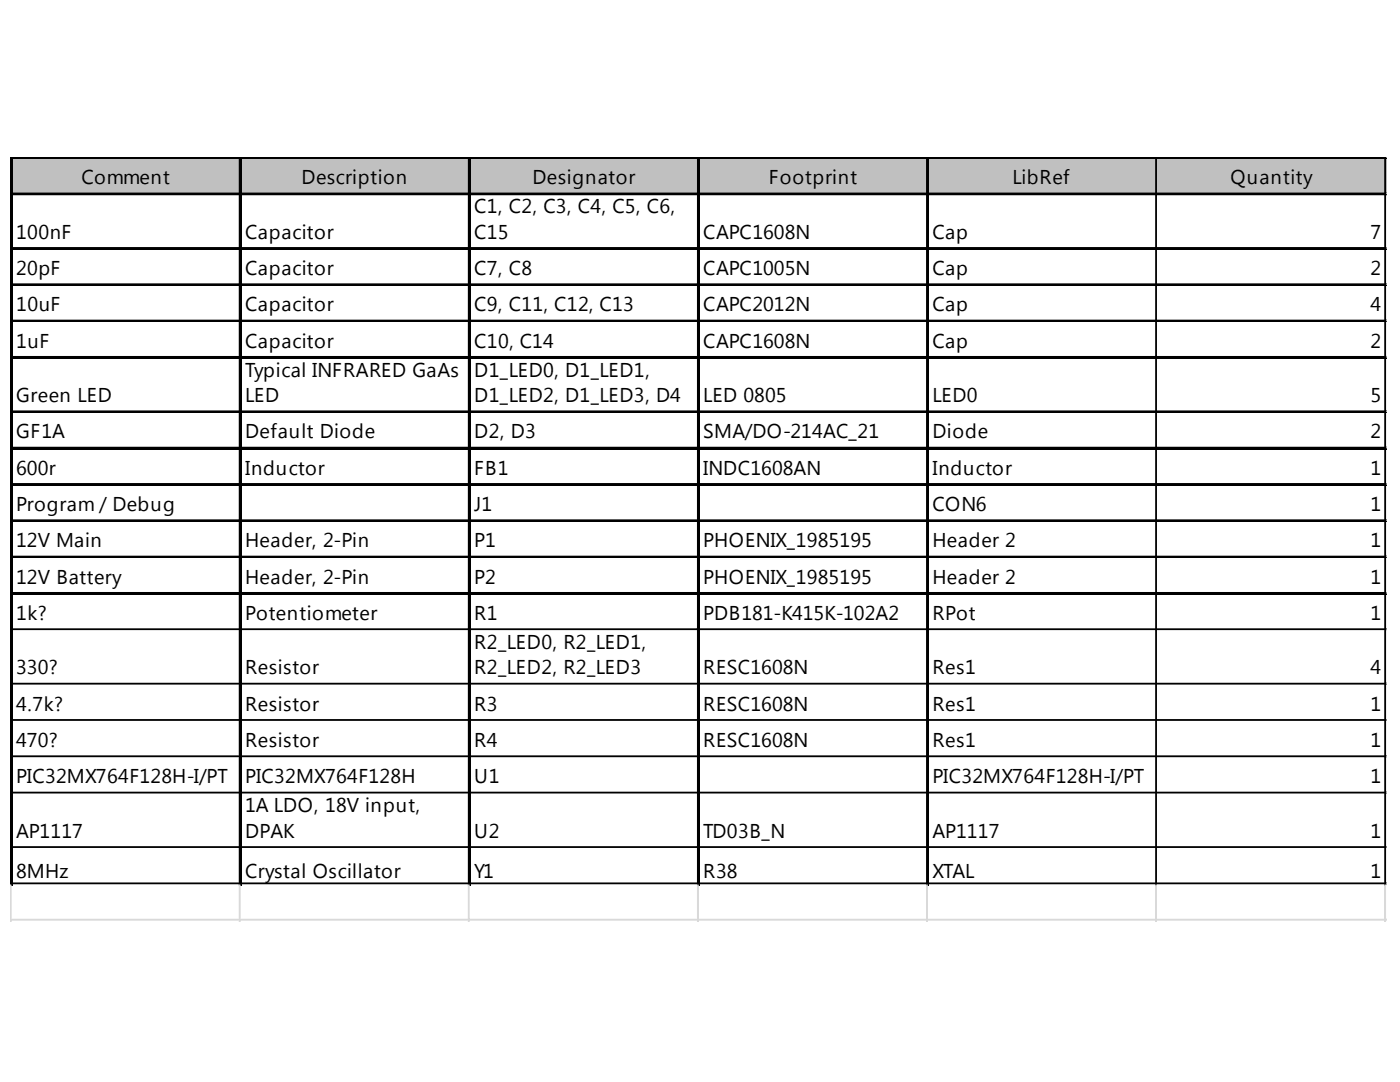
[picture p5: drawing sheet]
<svg xmlns="http://www.w3.org/2000/svg" width="279mm" height="216mm" viewBox="0 0 279 216" stroke-linecap="round" stroke-linejoin="round" font-family="sans-serif">
<defs><g id="words">
<g font-size="4">
<text x="16.3" y="36.8">Comment</text>
<text x="60.2" y="36.8">Description</text>
<text x="106.3" y="36.8">Designator</text>
<text x="153.4" y="36.8">Footprint</text>
<text x="202.1" y="36.8">LibRef</text>
<text x="245.6" y="36.8">Quantity</text>
<text x="3.2" y="47.6">100nF</text>
<text x="48.9" y="47.6">Capacitor</text>
<text x="94.6" y="42.5">C1, C2, C3, C4, C5, C6,</text>
<text x="94.6" y="47.6">C15</text>
<text x="140.4" y="47.6">CAPC1608N</text>
<text x="186.1" y="47.6">Cap</text>
<text x="273.5" y="47.6">7</text>
<text x="3.2" y="54.9">20pF</text>
<text x="48.9" y="54.9">Capacitor</text>
<text x="94.6" y="54.9">C7, C8</text>
<text x="140.4" y="54.9">CAPC1005N</text>
<text x="186.1" y="54.9">Cap</text>
<text x="273.5" y="54.9">2</text>
<text x="3.2" y="62.1">10uF</text>
<text x="48.9" y="62.1">Capacitor</text>
<text x="94.6" y="62.1">C9, C11, C12, C13</text>
<text x="140.4" y="62.1">CAPC2012N</text>
<text x="186.1" y="62.1">Cap</text>
<text x="273.5" y="62.1">4</text>
<text x="3.2" y="69.4">1uF</text>
<text x="48.9" y="69.4">Capacitor</text>
<text x="94.6" y="69.4">C10, C14</text>
<text x="140.4" y="69.4">CAPC1608N</text>
<text x="186.1" y="69.4">Cap</text>
<text x="273.5" y="69.4">2</text>
<text x="48.9" y="75.1">Typical INFRARED GaAs</text>
<text x="94.6" y="75.1">D1_LED0, D1_LED1,</text>
<text x="3.2" y="80.2">Green LED</text>
<text x="48.9" y="80.2">LED</text>
<text x="94.6" y="80.2">D1_LED2, D1_LED3, D4</text>
<text x="140.4" y="80.2">LED 0805</text>
<text x="186.1" y="80.2">LED0</text>
<text x="273.5" y="80.2">5</text>
<text x="3.2" y="87.5">GF1A</text>
<text x="48.9" y="87.5">Default Diode</text>
<text x="94.6" y="87.5">D2, D3</text>
<text x="140.4" y="87.5">SMA/DO-214AC_21</text>
<text x="186.1" y="87.5">Diode</text>
<text x="273.5" y="87.5">2</text>
<text x="3.2" y="94.7">600r</text>
<text x="48.9" y="94.7">Inductor</text>
<text x="94.6" y="94.7">FB1</text>
<text x="140.4" y="94.7">INDC1608AN</text>
<text x="186.1" y="94.7">Inductor</text>
<text x="273.5" y="94.7">1</text>
<text x="3.2" y="102">Program / Debug</text>
<text x="94.6" y="102">J1</text>
<text x="186.1" y="102">CON6</text>
<text x="273.5" y="102">1</text>
<text x="3.2" y="109.2">12V Main</text>
<text x="48.9" y="109.2">Header, 2-Pin</text>
<text x="94.6" y="109.2">P1</text>
<text x="140.4" y="109.2">PHOENIX_1985195</text>
<text x="186.1" y="109.2">Header 2</text>
<text x="273.5" y="109.2">1</text>
<text x="3.2" y="116.4">12V Battery</text>
<text x="48.9" y="116.4">Header, 2-Pin</text>
<text x="94.6" y="116.4">P2</text>
<text x="140.4" y="116.4">PHOENIX_1985195</text>
<text x="186.1" y="116.4">Header 2</text>
<text x="273.5" y="116.4">1</text>
<text x="3.2" y="123.7">1k?</text>
<text x="48.9" y="123.7">Potentiometer</text>
<text x="94.6" y="123.7">R1</text>
<text x="140.4" y="123.7">PDB181-K415K-102A2</text>
<text x="186.1" y="123.7">RPot</text>
<text x="273.5" y="123.7">1</text>
<text x="94.6" y="129.5">R2_LED0, R2_LED1,</text>
<text x="3.2" y="134.6">330?</text>
<text x="48.9" y="134.6">Resistor</text>
<text x="94.6" y="134.6">R2_LED2, R2_LED3</text>
<text x="140.4" y="134.6">RESC1608N</text>
<text x="186.1" y="134.6">Res1</text>
<text x="273.5" y="134.6">4</text>
<text x="3.2" y="141.8">4.7k?</text>
<text x="48.9" y="141.8">Resistor</text>
<text x="94.6" y="141.8">R3</text>
<text x="140.4" y="141.8">RESC1608N</text>
<text x="186.1" y="141.8">Res1</text>
<text x="273.5" y="141.8">1</text>
<text x="3.2" y="149">470?</text>
<text x="48.9" y="149">Resistor</text>
<text x="94.6" y="149">R4</text>
<text x="140.4" y="149">RESC1608N</text>
<text x="186.1" y="149">Res1</text>
<text x="273.5" y="149">1</text>
<text x="3.2" y="156.3">PIC32MX764F128H-I/PT</text>
<text x="48.9" y="156.3">PIC32MX764F128H</text>
<text x="94.6" y="156.3">U1</text>
<text x="186.1" y="156.3">PIC32MX764F128H-I/PT</text>
<text x="273.5" y="156.3">1</text>
<text x="3.2" y="167.2">AP1117</text>
<text x="48.9" y="162.1">1A LDO, 18V input,</text>
<text x="48.9" y="167.2">DPAK</text>
<text x="94.6" y="167.2">U2</text>
<text x="140.4" y="167.2">TD03B_N</text>
<text x="186.1" y="167.2">AP1117</text>
<text x="273.5" y="167.2">1</text>
<text x="3.2" y="175.1">8MHz</text>
<text x="48.9" y="175.1">Crystal Oscillator</text>
<text x="94.6" y="175.1">Y1</text>
<text x="140.4" y="175.1">R38</text>
<text x="186.1" y="175.1">XTAL</text>
<text x="273.5" y="175.1">1</text>
</g>
</g></defs>
<path d="M2.4 31.7h274.4v7.3h-274.4z" fill="#c0c0c0"/>
<g fill="none" stroke="#000" stroke-width=".36">
<path d="M2.1 31.4v145.2M2.3 31.4v145.2M2.5 31.4h274.3M2.5 31.5h274.3M2.5 38.6h274.3M2.5 38.8h274.3M47.8 31.7v144.9M48 31.7v144.9M93.6 31.7v144.9M93.7 31.7v144.9M139.3 31.7v144.9M139.5 31.7v144.9"/>
<path d="M185 31.7v144.9M185.2 31.7v144.9M230.7 31.7v144.9M276.4 31.7v144.9M2.5 49.5h274.3M2.5 49.7h274.3M2.5 56.7h274.3M2.5 56.9h274.3M2.5 64h274.3M2.5 64.1h274.3M2.5 71.2h274.3M2.5 71.4h274.3"/>
<path d="M2.5 82.1h274.3M2.5 82.3h274.3M2.5 89.3h274.3M2.5 89.5h274.3M2.5 96.6h274.3M2.5 96.8h274.3M2.5 103.8h274.3M2.5 104h274.3M2.5 111.1h274.3M2.5 111.2h274.3M2.5 118.3h274.3M2.5 118.5h274.3"/>
<path d="M2.5 125.6h274.3M2.5 136.4h274.3M2.5 143.7h274.3M2.5 150.9h274.3M2.5 158.2h274.3M2.5 169h274.3M2.5 176.3h274.3"/>
</g>
<path d="M276.8 31.4h.1M2.1 176.6v7.3M47.8 176.6v7.3M93.6 176.6v7.3M139.3 176.6v7.3M185 176.6v7.3M230.7 176.6v7.3M276.4 176.6v7.3" fill="none" stroke="#d4d4d4" stroke-width=".36"/>
<path d="M276.8 31.4l.1 .3z" fill="#d4d4d4"/>
<path d="M276.8 38.6h.1" fill="none" stroke="#d4d4d4" stroke-width=".36"/>
<path d="M276.8 38.6l.1 .4z" fill="#d4d4d4"/>
<path d="M276.8 49.5h.1" fill="none" stroke="#d4d4d4" stroke-width=".36"/>
<path d="M276.8 49.5l.1 .3z" fill="#d4d4d4"/>
<path d="M276.8 56.7h.1" fill="none" stroke="#d4d4d4" stroke-width=".36"/>
<path d="M276.8 56.7l.1 .4z" fill="#d4d4d4"/>
<path d="M276.8 64h.1" fill="none" stroke="#d4d4d4" stroke-width=".36"/>
<path d="M276.8 64l.1 .3z" fill="#d4d4d4"/>
<path d="M276.8 71.2h.1" fill="none" stroke="#d4d4d4" stroke-width=".36"/>
<path d="M276.8 71.2l.1 .4z" fill="#d4d4d4"/>
<path d="M276.8 82.1h.1" fill="none" stroke="#d4d4d4" stroke-width=".36"/>
<path d="M276.8 82.1l.1 .3z" fill="#d4d4d4"/>
<path d="M276.8 89.3h.1" fill="none" stroke="#d4d4d4" stroke-width=".36"/>
<path d="M276.8 89.3l.1 .4z" fill="#d4d4d4"/>
<path d="M276.8 96.6h.1" fill="none" stroke="#d4d4d4" stroke-width=".36"/>
<path d="M276.8 96.6l.1 .3z" fill="#d4d4d4"/>
<path d="M276.8 103.8h.1" fill="none" stroke="#d4d4d4" stroke-width=".36"/>
<path d="M276.8 103.8l.1 .4z" fill="#d4d4d4"/>
<path d="M276.8 111.1h.1" fill="none" stroke="#d4d4d4" stroke-width=".36"/>
<path d="M276.8 111.1l.1 .3z" fill="#d4d4d4"/>
<path d="M276.8 118.3h.1" fill="none" stroke="#d4d4d4" stroke-width=".36"/>
<path d="M276.8 118.3l.1 .4z" fill="#d4d4d4"/>
<path d="M276.8 125.6h.1" fill="none" stroke="#d4d4d4" stroke-width=".36"/>
<path d="M276.8 125.6l.1 .3z" fill="#d4d4d4"/>
<path d="M276.8 136.4h.1" fill="none" stroke="#d4d4d4" stroke-width=".36"/>
<path d="M276.8 136.4l.1 .4z" fill="#d4d4d4"/>
<path d="M276.8 143.7h.1" fill="none" stroke="#d4d4d4" stroke-width=".36"/>
<path d="M276.8 143.7l.1 .3z" fill="#d4d4d4"/>
<path d="M276.8 150.9h.1" fill="none" stroke="#d4d4d4" stroke-width=".36"/>
<path d="M276.8 150.9l.1 .4z" fill="#d4d4d4"/>
<path d="M276.8 158.2h.1" fill="none" stroke="#d4d4d4" stroke-width=".36"/>
<path d="M276.8 158.2l.1 .3z" fill="#d4d4d4"/>
<path d="M276.8 169h.1" fill="none" stroke="#d4d4d4" stroke-width=".36"/>
<path d="M276.8 169l.1 .4z" fill="#d4d4d4"/>
<path d="M276.8 176.3h.1" fill="none" stroke="#d4d4d4" stroke-width=".36"/>
<path d="M276.8 176.3l.1 .3z" fill="#d4d4d4"/>
<path d="M2.1 183.5h274.8" fill="none" stroke="#d4d4d4" stroke-width=".36"/>
<use href="#words"/>
</svg>
